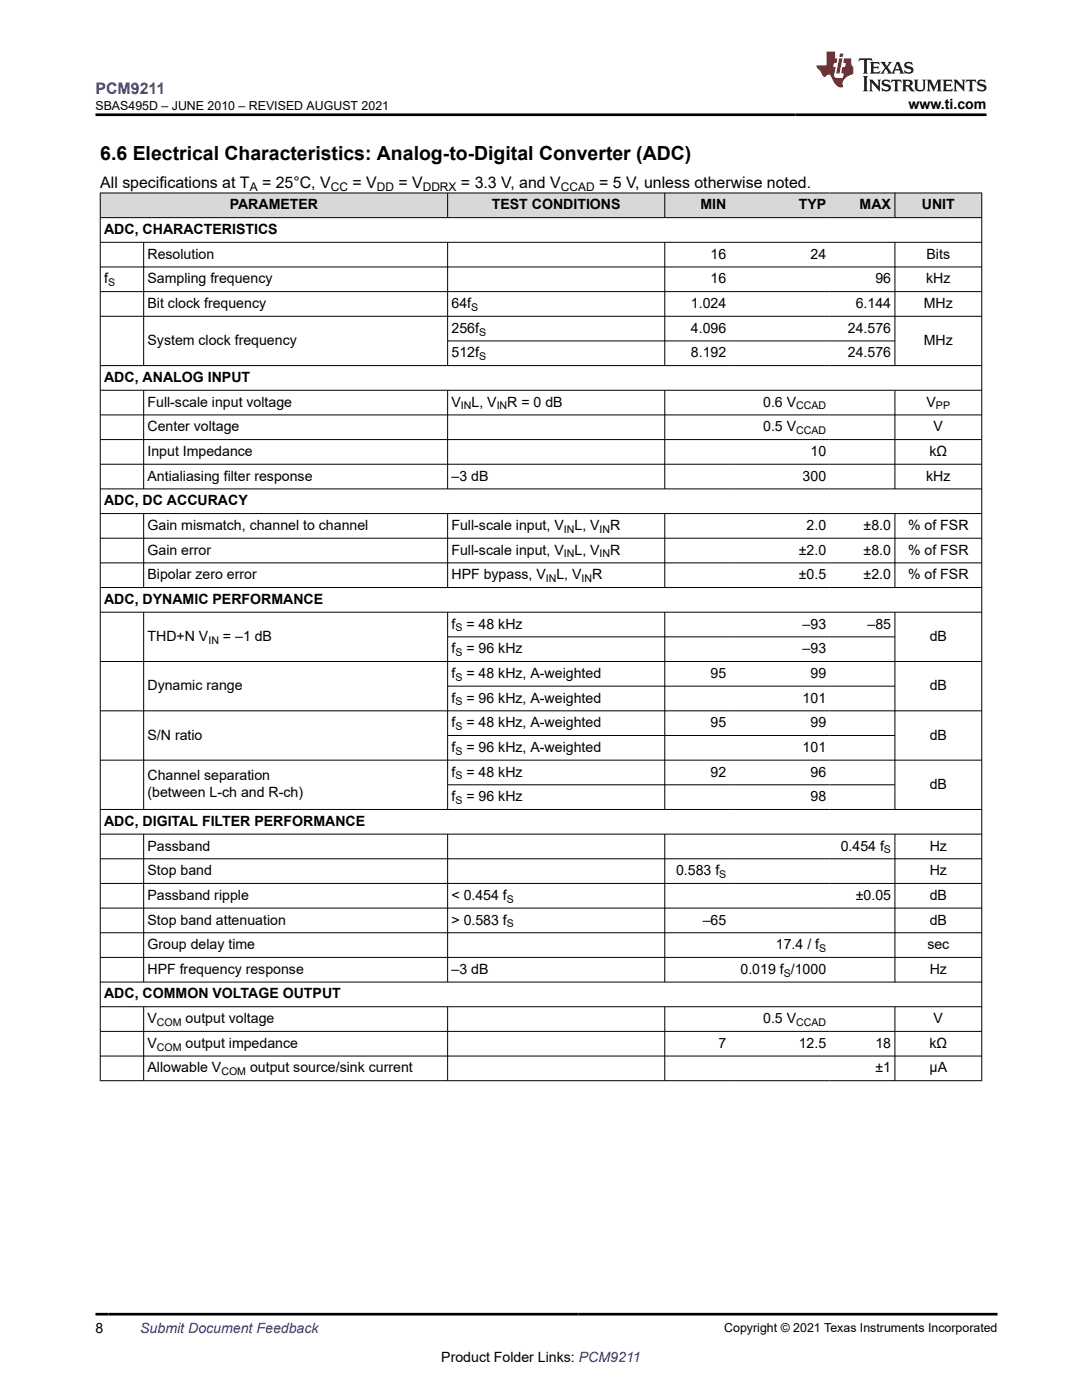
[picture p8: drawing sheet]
<svg xmlns="http://www.w3.org/2000/svg" width="216mm" height="279mm" viewBox="0 0 216 279" stroke-linecap="round" stroke-linejoin="round" font-family="sans-serif">
<defs><g id="words">
<text font-size="3.9" x="20" y="32">6.6 Electrical Characteristics: Analog-to-Digital Converter (ADC)</text>
<text font-size="3.2" fill="#00f" x="19" y="18.7">PCM9211</text>
<g font-size="3.2">
<text x="20" y="37.5">All specifications at T</text>
<text x="52.3" y="37.5">= 25°C, V</text>
<text x="70.3" y="37.5">= V</text>
<text x="79.5" y="37.5">= V</text>
<text x="92" y="37.5">= 3.3 V, and V</text>
<text x="119.5" y="37.5">= 5 V, unless otherwise noted.</text>
</g>
<g font-size="2.8">
<text x="181.3" y="21.8">www.ti.com</text>
<text x="45.8" y="41.8">PARAMETER</text>
<text x="98.1" y="41.8">TEST CONDITIONS</text>
<text x="139.8" y="41.8">MIN</text>
<text x="159.4" y="41.8">TYP</text>
<text x="171.5" y="41.8">MAX</text>
<text x="183.9" y="41.8">UNIT</text>
<text x="20.8" y="46.7">ADC, CHARACTERISTICS</text>
<text x="29.4" y="51.6">Resolution</text>
<text x="141.8" y="51.6">16</text>
<text x="161.7" y="51.6">24</text>
<text x="184.9" y="51.6">Bits</text>
<text x="20.8" y="56.6">f</text>
<text x="29.4" y="56.6">Sampling frequency</text>
<text x="141.8" y="56.6">16</text>
<text x="174.7" y="56.6">96</text>
<text x="184.8" y="56.6">kHz</text>
<text x="29.4" y="61.5">Bit clock frequency</text>
<text x="90.1" y="61.5">64f</text>
<text x="137.9" y="61.5">1.024</text>
<text x="170.7" y="61.5">6.144</text>
<text x="184.3" y="61.5">MHz</text>
<text x="29.4" y="68.9">System clock frequency</text>
<text x="90.1" y="66.4">256f</text>
<text x="90.1" y="71.3">512f</text>
<text x="137.9" y="66.4">4.096</text>
<text x="137.9" y="71.3">8.192</text>
<text x="169.2" y="66.4">24.576</text>
<text x="169.2" y="71.3">24.576</text>
<text x="184.3" y="68.9">MHz</text>
<text x="20.8" y="76.2">ADC, ANALOG INPUT</text>
<text x="29.4" y="81.2">Full-scale input voltage</text>
<text x="90.1" y="81.2">V</text>
<text x="94.1" y="81.2">L, V</text>
<text x="101.2" y="81.2">R = 0 dB</text>
<text x="152.3" y="81.2">0.6 V</text>
<text x="184.9" y="81.2">V</text>
<text x="29.4" y="86.1">Center voltage</text>
<text x="152.3" y="86.1">0.5 V</text>
<text x="186.3" y="86.1">V</text>
<text x="29.4" y="91">Input Impedance</text>
<text x="29.4" y="95.9">Antialiasing filter response</text>
<text x="90.1" y="95.9">–3 dB</text>
<text x="160.2" y="95.9">300</text>
<text x="161.7" y="91">10</text>
<text x="184.8" y="95.9">kHz</text>
<text x="185.5" y="91">kΩ</text>
<text x="20.8" y="100.8">ADC, DC ACCURACY</text>
<text x="29.4" y="105.8">Gain mismatch, channel to channel</text>
<text x="90.1" y="105.8">Full-scale input, V</text>
<text x="114.6" y="105.8">L, V</text>
<text x="121.8" y="105.8">R</text>
<text x="160.9" y="105.8">2.0</text>
<text x="172.3" y="105.8">±8.0</text>
<text x="181.2" y="105.8">% of FSR</text>
<text x="29.4" y="110.7">Gain error</text>
<text x="90.1" y="110.7">Full-scale input, V</text>
<text x="114.6" y="110.7">L, V</text>
<text x="121.8" y="110.7">R</text>
<text x="159.4" y="110.7">±2.0</text>
<text x="172.3" y="110.7">±8.0</text>
<text x="181.2" y="110.7">% of FSR</text>
<text x="29.4" y="115.6">Bipolar zero error</text>
<text x="90.1" y="115.6">HPF bypass, V</text>
<text x="111" y="115.6">L, V</text>
<text x="118.2" y="115.6">R</text>
<text x="159.4" y="115.6">±0.5</text>
<text x="172.3" y="115.6">±2.0</text>
<text x="181.2" y="115.6">% of FSR</text>
<text x="20.8" y="120.5">ADC, DYNAMIC PERFORMANCE</text>
<text x="90.1" y="125.4">f</text>
<text x="93.1" y="125.4">= 48 kHz</text>
<text x="160.2" y="125.4">–93</text>
<text x="173.1" y="125.4">–85</text>
<text x="29.4" y="127.9">THD+N V</text>
<text x="44.5" y="127.9">= –1 dB</text>
<text x="90.1" y="130.4">f</text>
<text x="93.1" y="130.4">= 96 kHz</text>
<text x="160.2" y="130.4">–93</text>
<text x="185.5" y="127.9">dB</text>
<text x="29.4" y="137.8">Dynamic range</text>
<text x="90.1" y="135.3">f</text>
<text x="93.1" y="135.3">= 48 kHz, A-weighted</text>
<text x="141.8" y="135.3">95</text>
<text x="161.7" y="135.3">99</text>
<text x="185.5" y="137.8">dB</text>
<text x="90.1" y="140.2">f</text>
<text x="93.1" y="140.2">= 96 kHz, A-weighted</text>
<text x="160.2" y="140.2">101</text>
<text x="29.4" y="147.6">S/N ratio</text>
<text x="90.1" y="145.1">f</text>
<text x="93.1" y="145.1">= 48 kHz, A-weighted</text>
<text x="141.8" y="145.1">95</text>
<text x="161.7" y="145.1">99</text>
<text x="185.5" y="147.6">dB</text>
<text x="29.4" y="155.7">Channel separation</text>
<text x="90.1" y="150.1">f</text>
<text x="90.1" y="155">f</text>
<text x="93.1" y="150.1">= 96 kHz, A-weighted</text>
<text x="93.1" y="155">= 48 kHz</text>
<text x="141.8" y="155">92</text>
<text x="160.2" y="150.1">101</text>
<text x="161.7" y="155">96</text>
<text x="29.4" y="159.1">(between L-ch and R-ch)</text>
<text x="90.1" y="159.9">f</text>
<text x="93.1" y="159.9">= 96 kHz</text>
<text x="161.7" y="159.9">98</text>
<text x="185.5" y="157.4">dB</text>
<text x="20.8" y="164.8">ADC, DIGITAL FILTER PERFORMANCE</text>
<text x="29.4" y="169.7">Passband</text>
<text x="167.8" y="169.7">0.454 f</text>
<text x="185.5" y="169.7">Hz</text>
<text x="29.4" y="174.7">Stop band</text>
<text x="29.4" y="179.6">Passband ripple</text>
<text x="90.1" y="179.6">&lt; 0.454 f</text>
<text x="134.9" y="174.7">0.583 f</text>
<text x="170.8" y="179.6">±0.05</text>
<text x="185.5" y="174.7">Hz</text>
<text x="185.5" y="179.6">dB</text>
<text x="29.4" y="184.5">Stop band attenuation</text>
<text x="90.1" y="184.5">&gt; 0.583 f</text>
<text x="140.2" y="184.5">–65</text>
<text x="185.5" y="184.5">dB</text>
<text x="29.4" y="189.4">Group delay time</text>
<text x="154.8" y="189.4">17.4 / f</text>
<text x="185" y="189.4">sec</text>
<text x="29.4" y="194.3">HPF frequency response</text>
<text x="90.1" y="194.3">–3 dB</text>
<text x="147.8" y="194.3">0.019 f /1000</text>
<text x="185.5" y="194.3">Hz</text>
<text x="20.8" y="199.3">ADC, COMMON VOLTAGE OUTPUT</text>
<text x="29.4" y="204.2">V</text>
<text x="29.4" y="209.1">V</text>
<text x="37" y="204.2">output voltage</text>
<text x="37" y="209.1">output impedance</text>
<text x="143.4" y="209.1">7</text>
<text x="152.3" y="204.2">0.5 V</text>
<text x="159.4" y="209.1">12.5</text>
<text x="174.7" y="209.1">18</text>
<text x="185.5" y="209.1">kΩ</text>
<text x="186.3" y="204.2">V</text>
<text x="29.4" y="214">Allowable V</text>
<text x="49.9" y="214">output source/sink current</text>
<text x="174.7" y="214">±1</text>
<text x="185.5" y="214">μA</text>
<text x="19" y="266.1">8</text>
<text x="88.1" y="271.7">Product Folder Links: PCM9211</text>
</g>
<text font-size="2.8" fill="#00f" x="28" y="266.1">Submit Document Feedback</text>
<g font-size="2.5">
<text x="19" y="21.9">SBAS495D – JUNE 2010 – REVISED AUGUST 2021</text>
<text x="144.5" y="265.8">Copyright © 2021 Texas Instruments Incorporated</text>
</g>
<g font-size="2.4">
<text x="49.8" y="38.1">A</text>
<text x="66" y="38.1">CC</text>
<text x="75.2" y="38.1">DD</text>
<text x="84.4" y="38.1">DDRX</text>
<text x="111.9" y="38.1">CCAD</text>
</g>
<g font-size="2.1">
<text x="21.6" y="57.1">S</text>
<text x="94" y="62">S</text>
<text x="95.6" y="67">S</text>
<text x="95.6" y="71.9">S</text>
<text x="92" y="81.7">IN</text>
<text x="99.1" y="81.7">IN</text>
<text x="158.9" y="81.7">CCAD</text>
<text x="186.8" y="81.7">PP</text>
<text x="158.9" y="86.6">CCAD</text>
<text x="112.5" y="106.3">IN</text>
<text x="119.7" y="106.3">IN</text>
<text x="112.5" y="111.3">IN</text>
<text x="119.7" y="111.3">IN</text>
<text x="108.9" y="116.2">IN</text>
<text x="116" y="116.2">IN</text>
<text x="41.6" y="128.5">IN</text>
<text x="90.9" y="126">S</text>
<text x="90.9" y="130.9">S</text>
<text x="90.9" y="135.9">S</text>
<text x="90.9" y="140.8">S</text>
<text x="90.9" y="145.7">S</text>
<text x="90.9" y="150.6">S</text>
<text x="90.9" y="155.5">S</text>
<text x="90.9" y="160.5">S</text>
<text x="176.4" y="170.3">S</text>
<text x="143.5" y="175.2">S</text>
<text x="101.2" y="180.1">S</text>
<text x="101.2" y="185.1">S</text>
<text x="163.5" y="190">S</text>
<text x="156.4" y="194.9">S</text>
<text x="31.3" y="204.8">COM</text>
<text x="31.3" y="209.7">COM</text>
<text x="158.9" y="204.8">CCAD</text>
<text x="44.2" y="214.6">COM</text>
</g>
</g></defs>
<g fill="#d8d8d8">
<path d="M20 38.5h175.9v4.9h-175.9z" fill-rule="evenodd"/>
<path d="M20.1 38.6h69.2v4.8h-69.2z" fill-rule="evenodd"/>
<path d="M89.4 38.6h43.2v4.8h-43.2z" fill-rule="evenodd"/>
<path d="M132.7 38.6h12.9v4.8h-12.9z" fill-rule="evenodd"/>
<path d="M145.6 38.6h20v4.8h-20z" fill-rule="evenodd"/>
<path d="M165.6 38.6h12.9v4.8h-12.9z" fill-rule="evenodd"/>
<path d="M178.6 38.6h17.2v4.8h-17.2z" fill-rule="evenodd"/>
</g>
<g fill="none" stroke="#000" stroke-width=".2">
<path d="M19.9 38.5h176.1M20 38.5v177.2M89.3 38.5v5M132.6 38.5v5M178.6 38.5v5M195.9 38.5v177.2M19.9 43.4h176.1M19.9 48.4h176.1M19.9 53.3h176.1M19.9 58.2h176.1M28.7 48.4v24.6M89.3 48.4v24.6"/>
<path d="M132.6 48.4v24.6M178.6 48.4v24.6M19.9 63.1h176.1M19.9 73h176.1M19.9 77.9h176.1M28.7 77.9v19.7M89.3 77.9v19.7M89.3 68h89.3M132.6 77.9v19.7M178.6 77.9v19.7M19.9 82.8h176.1M19.9 87.7h176.1"/>
<path d="M19.9 92.6h176.1M19.9 97.6h176.1M19.9 102.5h176.1M19.9 107.4h176.1M19.9 112.3h176.1M19.9 117.3h176.1M28.7 102.5v14.8M89.3 102.5v14.8M132.6 102.5v14.8M178.6 102.5v14.8M19.9 122.2h176.1M19.9 132h176.1"/>
<path d="M28.7 122.2v39.4M89.3 122.2v39.4M89.3 127.1h89.3M89.3 136.9h89.3M132.6 122.2v39.4M178.6 122.2v39.4M19.9 141.9h176.1M19.9 151.7h176.1M89.3 146.8h89.3M89.3 156.6h89.3M19.9 161.5h176.1M19.9 166.5h176.1"/>
<path d="M19.9 171.4h176.1M19.9 176.3h176.1M28.7 166.5v29.6M89.3 166.5v29.6M132.6 166.5v29.6M178.6 166.5v29.6M19.9 181.2h176.1M19.9 186.2h176.1M19.9 191.1h176.1M19.9 196h176.1M19.9 200.9h176.1M19.9 205.8h176.1"/>
<path d="M19.9 210.8h176.1M19.9 215.7h176.1M28.7 200.9v14.8M89.3 200.9v14.8M132.6 200.9v14.8M178.6 200.9v14.8"/>
</g>
<path d="M171.5 11.6l-.2 .6 .5-.2h.6v.1v2.2l-.2 .4h1l-.2-.4v-2.2v-.1h.5l.5 .2-.1-.6zM173.6 12.4l.2 .3v1.6l-.2 .4h1.9l.1-.6a1.08 1.08 0 0 1-1.3 .2v-.7h.6l.4 .2v-.7l-.4 .2h-.6v-.5l.2-.2a1 1 0 0 1 1 .3l-.1-.5zM175.7 12.4l.9 1.1-1 1.2h.9l-.2-.2 .5-.8 .4 .8-.2 .2h1.6l-.2-.2 .2-.5h.9l.1 .5-.1 .2h.9l-.2-.4-.8-1.9h-.5l-.9 2.1-.9-1.1 .9-1h-.8l.2 .2-.4 .6-.4-.6 .2-.2zM179 12.8l.4 1h-.7zM180.7 12.5a.65 .65 0 0 0-.2 .7 .65 .65 0 0 0 .6 .5l.6 .1 .1 .3a.79 .79 0 0 1-.7 .4 .79 .79 0 0 1-.7-.5l.1 .7 .2-.1a.93 .93 0 0 0 1.1 0 .93 .93 0 0 0 .4-.9 1.46 1.46 0 0 0-1.2-.6l-.1-.3a1.09 1.09 0 0 1 1.2 .2l-.2-.6-.1 .1-.5-.2zM172.2 15.2l.2 .4v2.2l-.2 .4h1l-.2-.4v-2.2l.2-.4zM173.4 15.9l.2 .4v1.5l-.2 .4h.8l-.3-.4 .1-1.3 1.6 1.8v-2l.2-.4h-.7l.1 .2 .1 1.1-1.2-1.3zM176.2 16a.65 .65 0 0 0-.2 .8 .65 .65 0 0 0 .6 .4l.6 .2 .1 .2a.79 .79 0 0 1-.7 .4 .79 .79 0 0 1-.7-.5l.1 .7 .2-.1a.93 .93 0 0 0 1.1 .1 .93 .93 0 0 0 .4-1 1.46 1.46 0 0 0-1.2-.5l-.1-.4a1.09 1.09 0 0 1 1.2 .2l-.1-.6-.2 .1-.5-.1zM177.9 15.9l-.1 .6a.63 .63 0 0 1 .8-.3v1.6l-.3 .4h1l-.2-.4v-1.6a.66 .66 0 0 1 .8 .3l-.1-.6zM180 15.9l.2 .4v1.5l-.2 .4h1l-.2-.2-.1-.7h.5l.1 .2a.79 .79 0 0 0 1.2 .6l-1-.9a.61 .61 0 0 0 .6-.6 .61 .61 0 0 0-.5-.7zM180.8 16.2h.1a.47 .47 0 0 1 .5 .1 .47 .47 0 0 1 .1 .5l-.1 .1-.7 .1zM182.3 15.9l.2 .2a2.27 2.27 0 0 0 .4 2 1.04 1.04 0 0 0 1.7-.7v-1.3l.2-.2h-.8l.2 .4v1.1a.6 .6 0 0 1-.6 .6 .6 .6 0 0 1-.6-.6v-1.1l.3-.4zM184.9 15.9l.2 .4v1.5l-.2 .4h.8l-.3-.4v-1.4l.9 1.9 .9-1.9v1.4l-.3 .4h1l-.2-.4v-1.5l.2-.4h-.8l-.7 1.5-.6-1.5zM188.1 15.9l.2 .4v1.5l-.2 .4h1.9l.1-.6a1.09 1.09 0 0 1-1.3 .2v-.7h.6l.4 .2v-.6l-.4 .2h-.6v-.6l.2-.1a1.01 1.01 0 0 1 1 .3l-.1-.6zM190.2 15.9l.3 .4v1.5l-.3 .4h.8l-.2-.4v-1.3l1.6 1.8v-2l.2-.4h-.7l.2 .2v1.1l-1.2-1.3zM192.8 15.9l-.1 .6a.63 .63 0 0 1 .8-.3v1.6l-.3 .4h1l-.2-.4v-1.6a.66 .66 0 0 1 .8 .3l-.1-.6zM195.2 16a.65 .65 0 0 0-.2 .8 .65 .65 0 0 0 .6 .4l.6 .2 .2 .2a.79 .79 0 0 1-.7 .4 .79 .79 0 0 1-.7-.5l.1 .7 .2-.1a.93 .93 0 0 0 1 .1 .93 .93 0 0 0 .5-1 1.46 1.46 0 0 0-1.3-.5v-.4a1.09 1.09 0 0 1 1.2 .2l-.2-.6-.2 .1-.5-.1z" fill="#231f20"/>
<path d="M164.9 10.3v2.7h-2l.1 .4 .8 1a.95 .95 0 0 0 1 .9 .59 .59 0 0 1 .5-.4 .59 .59 0 0 1 .5 .3l.4 .8a1.59 1.59 0 0 0 2.1 1.4 1.61 1.61 0 0 1 1-2.3l1-.3-.1-1.5a1.59 1.59 0 0 1-.3-1.7h-1.5l-.2 .9h.6l-.2 .9h-.5l-.2 .9v.3l.4 .1-.1 .9h-.7a.73 .73 0 0 1-1-.7l.3-1.5h-.5l.1-.9h.5l.2-.9h-.5v-1.3zM167.4 11.6l-.6 3.1h.7l.6-3.1zM167.6 10.7l-.1 .6h.7l.1-.6z" fill="#ed1c24"/>
<path d="M19 22.9h177.8M19 262.3h180" fill="none" stroke="#000" stroke-width=".53"/>
<use href="#words"/>
</svg>
